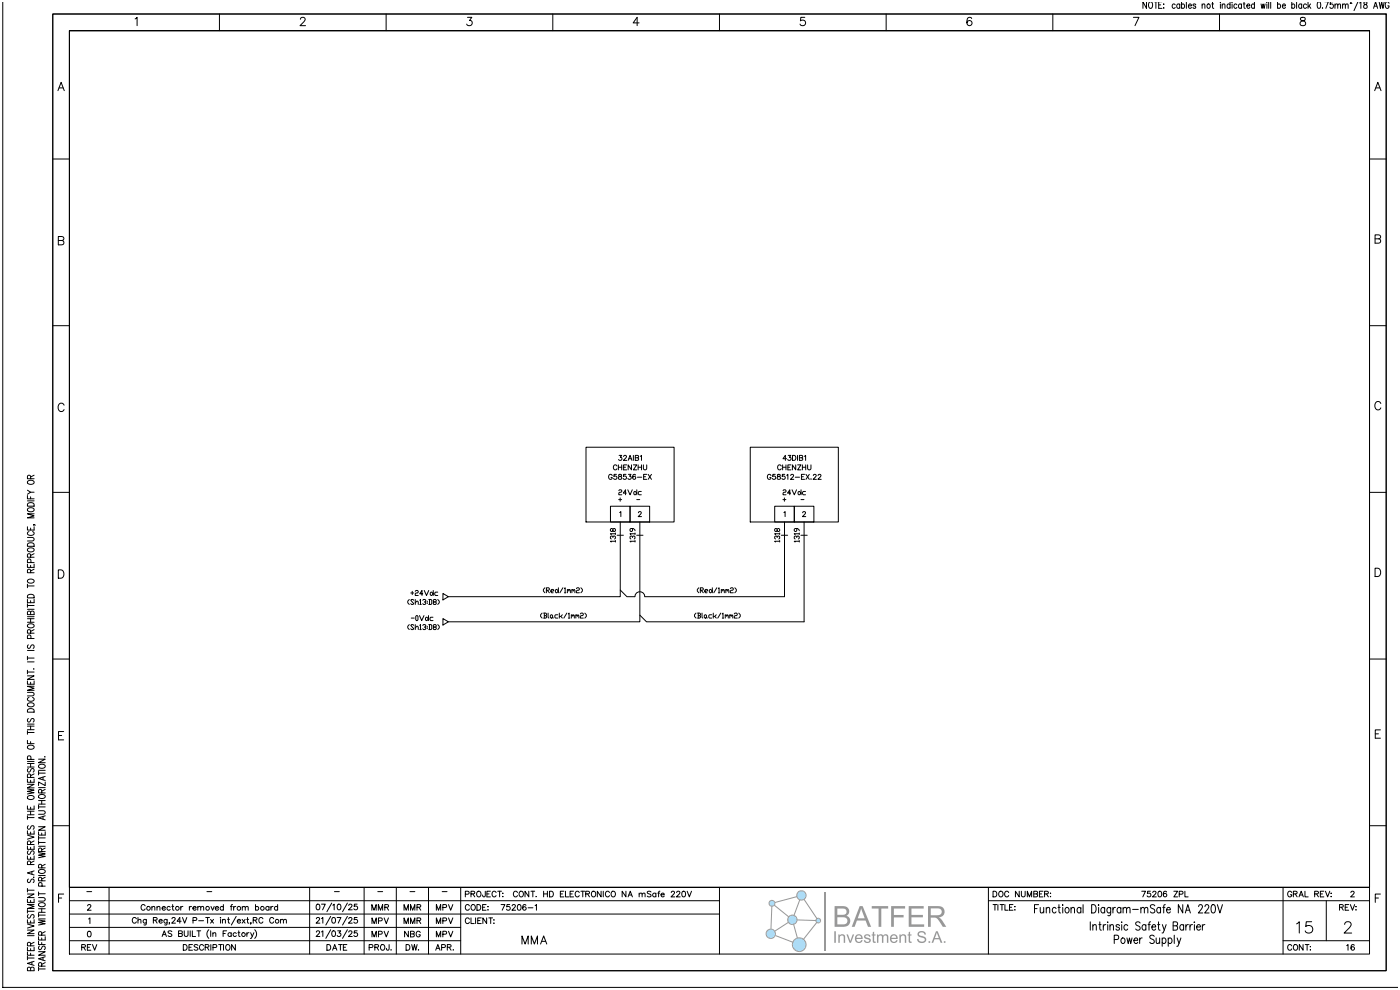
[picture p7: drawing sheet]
<svg xmlns="http://www.w3.org/2000/svg" width="420mm" height="297mm" viewBox="0 0 420 297" stroke-linecap="round" stroke-linejoin="round" font-family="sans-serif">
<!-- layer: 02 -->
<path d="M186 156.6v22.4h-51.5M191.9 156.6v29.9h-57.4M235.3 156.6v22.4h-41.9a1.5 1.5 0 0 0-1.5-1.5 1.5 1.5 0 0 0-1.5 1.5h-2.4l-2-2M241.2 156.6v29.9h-47.3l-2-2M132.9 178l1.6 1-1.6 .9zM132.9 185.5l1.6 1-1.6 1z" fill="none" stroke="#000" stroke-width=".3"/>
<!-- layer: _TEXTO -->
<g fill="none" stroke="#000" stroke-width=".3">
<path d="M185 139.8a.55 .55 0 0 0-.6-.4 .55 .55 0 0 0-.4 .6v.4a.55 .55 0 0 0 .4 .5 .55 .55 0 0 0 .6-.3M185.5 139.4v1.5M185.7 136.6h.8l-.5 .6a.5 .5 0 0 1 .4 .8 .5 .5 0 0 1-.9-.2M186.5 139.4v1.5M187 136.9l.3-.3 .6 .3-.9 1.2h1M188 139.4h-1v1.5h1M188.4 138.1l.6-1.5 .5 1.5M188.6 137.6h.7M189.4 139.4v1.5l-1-1.5v1.5M190 139.4h1l-1 1.5h1M190 136.6v1.5M190.5 137.3l1 .1v.4l-.3 .3h-.7v-1.5l1 .1v.3l-.3 .3"/>
<path d="M191.4 139.4v1.5M192 136.9l.4-.3v1.5M192.4 139.4v1.5M193 139.4v1.1l.4 .4 .5-.2 .1-1.3M234.3 139.8a.55 .55 0 0 0-.6-.4 .55 .55 0 0 0-.5 .6v.4a.55 .55 0 0 0 .5 .5 .55 .55 0 0 0 .6-.3M234.7 139.4v1.5M235.7 139.4v1.5M235.9 137.6h-1.1l.8-1v1.5M236.4 136.6h.8l-.4 .6a.5 .5 0 0 1 .3 .8 .5 .5 0 0 1-.8-.2M237.2 139.4h-.9v1.5h.9M237.7 136.6h.5a.8 .8 0 0 1 .5 .7 .8 .8 0 0 1-.5 .8h-.5zM238.7 139.4v1.5l-1-1.5v1.5"/>
<path d="M239.2 136.6v1.5M239.2 139.4h1l-1 1.5h1M239.8 137.3l.9 .1 .1 .4-.4 .3h-.6v-1.5l.9 .1v.5l-.3 .1M240.7 139.4v1.5M241.3 136.9l.3-.3v1.5M241.7 139.4v1.5M242.2 139.4v1.1l.5 .4 .5-.2v-1.3M183.6 142.6a.55 .55 0 0 0-.6-.3 .55 .55 0 0 0-.5 .5v.4a.54 .54 0 0 0 .6 .6 .54 .54 0 0 0 .5-.6h-.3M184.9 142.3h-.7l-.1 .6a.53 .53 0 0 1 .8 0 .53 .53 0 0 1-.1 .8 .53 .53 0 0 1-.8-.2M185.5 140.1h1M185.6 142.3v.5l.9 .5a.5 .5 0 0 1-.5 .5 .5 .5 0 0 1-.5-.5l.9-.7-.1-.3zM185.9 153.7l.3-.3v1.5"/>
<path d="M187 140.1h.6M187.8 142.3h-.8v.6a.53 .53 0 0 1 .8 0 .53 .53 0 0 1-.1 .8 .53 .53 0 0 1-.8-.2M188.5 142.3h.8l-.5 .5a.5 .5 0 0 1 .4 .9 .5 .5 0 0 1-.9-.2M190.6 142.5l-.1-.2a.74 .74 0 0 0-.8 .6 .74 .74 0 0 0 .5 .9 .47 .47 0 0 0 .5-.5 .47 .47 0 0 0-.4-.5 .47 .47 0 0 0-.5 .5M191.2 143.1h1.3M191.4 140.1h1M191.5 153.8l.3-.4 .5 .3-.9 1.2h1M193 143h.6M194 142.3h-1v1.5h1M194.4 142.3l1 1.5M195.4 142.3l-1 1.5M231.2 142.6a.55 .55 0 0 0-.6-.3 .55 .55 0 0 0-.4 .5v.4a.54 .54 0 0 0 .5 .6 .54 .54 0 0 0 .5-.6h-.3"/>
<path d="M232.5 142.3h-.7l-.1 .6a.53 .53 0 0 1 .8 0 .53 .53 0 0 1-.1 .8 .53 .53 0 0 1-.7-.2M233.2 142.3v.5l.9 .5a.5 .5 0 0 1-.5 .5 .5 .5 0 0 1-.5-.5l.9-.7-.1-.3zM234.7 140.1h1M235.1 153.7l.4-.3v1.5M235.4 142.3h-.7l-.1 .6a.53 .53 0 0 1 .8 0 .53 .53 0 0 1-.1 .8 .53 .53 0 0 1-.8-.2M235.9 142.6l.4-.3v1.5M236.3 140.1h.6M237.2 142.6l.2-.3 .6 .3-.9 1.2h1M238.5 143.1h1.3M240.4 143h.5M240.7 140.1h1M240.7 153.8l.3-.4 .6 .3-.9 1.2h1"/>
<path d="M241.3 142.3h-.9v1.5h.9M241.7 142.3l1 1.5M242.7 142.3l-1 1.5M243.2 143.6l.1 .1M243.9 142.6l.3-.3 .6 .3-.9 1.2h1M245.4 142.6l.3-.3 .5 .3-.9 1.2h1M122.8 179.8l-.5 .5v.5l.5 .5M123.2 177.9h.9M123.6 177.4v1M124.5 177.4l.3-.3h.4l.2 .3-.2 .5h-.4l-.3 .2v.5h.9M124.6 179.8v1.5M126.8 178.1h-.9l.7-1v1.5"/>
<path d="M127.2 177.1l.7 1.5 .7-1.5M128.6 179.8h.7l.2 .2v1l-.2 .3h-.7M128.8 179.8v1.5M129.3 177.6l.6 .5-.4 .5-.5-.2zM129.9 177.1v1.5M131.3 177.6h-.7l-.2 .3 .2 .7h.7M131.3 179.8l.4 .5v.5l-.4 .5M122.8 187.3l-.5 .5v.5l.5 .5M123.3 185.4h.9M124.1 187.6l-.2-.3h-.5l-.2 .3 .9 1-.2 .2h-.5l-.2-.2M124.1 180l-.2-.2h-.5l-.2 .2 .9 1-.2 .3h-.5l-.2-.3M124.6 188.3l.6-.5 .3 .3v.7"/>
<path d="M124.6 180.8l.6-.5 .3 .2v.8M124.6 187.3v1.5M124.9 184.6l.5 .3v1l-.3 .2-.4-.2v-1zM125.8 184.6l.7 1.5 .7-1.5M125.9 187.6l.2-.3v1.5M125.9 180l.2-.2v1.5M125.9 188.8h.5M125.9 181.3h.5M126.8 187.6l.2-.3h.5l.2 .3-.2 .5h-.2M126.8 180l.2-.2h.5l.2 .5-.4 .2M127.5 188.1l.2 .2-.2 .5h-.5l-.2-.2M127.5 180.5l.2 .3-.2 .5h-.5l-.2-.3"/>
<path d="M127.8 185.1l.7 .5-.4 .5-.5-.2zM128.1 180.3v.2M128.1 180.8v.2M128.1 187.8v.3M128.1 188.3v.3M128.5 184.6v1.5M128.6 187.3h.7l.2 .3v1l-.2 .2h-.7M128.8 187.3v1.5M129.9 185.1h-.7l-.2 .3 .2 .7h.7M130.2 188.1l-.3-.3 .3-.5h.4l.2 .3-.2 .5h-.4l-.3 .2 .3 .5h.4l.2-.2-.2-.5M130.2 180.5l-.3-.5 .3-.2h.4l.2 .5-.9 .5 .3 .5h.4l.2-.3-.2-.5M131.3 187.3l.4 .5v.5l-.4 .5"/>
</g>
<!-- layer: 03 -->
<path d="M175.8 134.1h26.4v22.5h-26.4zM225 134.1h26.4v22.5h-26.4zM183.1 151.8h5.9v4.8h-5.9zM189 151.8h5.8v4.8h-5.8zM232.4 151.8h5.8v4.8h-5.8zM238.2 151.8h5.9v4.8h-5.9z" fill="none" stroke="#000" stroke-width=".3"/>
<!-- layer: 01 -->
<g fill="none" stroke="#050505" stroke-width=".3">
<path d="M183.8 158.7l.3-.2 .5 .2v.5l-.3 .2-.5-.2v-.5l-.2-.2-.5 .2v.5l.2 .2 .5-.2M184.6 159.9v.4M185.6 149.8h.9M185.6 147.2l.2-.3h.5l.2 .3-.2 .5h-.5l-.2 .2v.5h.9M186 149.3v1M187.8 147.9h-.9l.7-1v1.5M188.3 146.9l.7 1.5 .6-1.5M189.7 158.5v.7l-.2 .2-.5-.2v-.5l.2-.2h.8l.5 .7M190.3 147.4l.7 .5-.5 .5-.4-.2zM190.5 159.9v.4M191 149.8h.9M191 146.9v1.5"/>
<path d="M192.3 147.4h-.6l-.3 .3 .3 .7h.6M233.1 158.7l.5-.2 .2 .2v.5l-.5 .2-.5-.9-.5 .2v.5l.3 .2 .5-.2M233.8 159.9v.4M234.8 149.8h.9M234.9 147.2l.2-.3h.4l.3 .3-.3 .5h-.4l-.2 .2v.5h.9M235.3 149.3v1M237.1 147.9h-.9l.7-1v1.5M237.6 146.9l.6 1.5 .7-1.5M239 158.5v.7l-.3 .2-.5-.2v-.5l.3-.2h.7l.5 .7M239.6 147.4l.7 .5-.5 .5-.4-.2zM239.7 159.9v.4M240.2 149.8h.9"/>
<path d="M240.3 146.9v1.5M241.6 147.4h-.7l-.2 .3 .2 .7h.7M163.4 176.3l-.4 .5v.5l.4 .5M163.9 177h.7l.2-.5-.2-.2h-.7v1.5M164.1 177l.7 .8M165.2 177.3h.7l.2-.3-.2-.2h-.4l-.3 .2v.5l.3 .3h.4M166.8 176.8l.7 .5-.5 .5-.4-.3zM167.5 176.3v1.5M168.8 176.3l-.9 1.5M169.3 176.5l.2-.2v1.5M169.3 177.8h.4M170.2 177l.2-.2 .2 .5"/>
<path d="M170.2 176.8v1M170.6 177l.3-.2 .2 .2v.8M171.5 177l.3-.2 .2 .5M171.5 176.8v1M172 177l.2-.2 .2 .2v.8M172.9 176.5l.2-.2h.5l.2 .2-.2 .5h-.5l-.2 .3v.5h.9M174.2 176.3l.5 .5v.5l-.5 .5M183.8 161.2v-.2l-.5-.2-.2 .2v.4l.2 .3M183.8 161l.3-.2 .5 .2v.4l-.3 .3M184.6 162.3h-1.5l.2 .3M184.6 160.1h-1.5l.2 .2M184.6 162.1v.5"/>
<path d="M185.1 160.5h1.9M189.7 161.2v-.2l-.5-.2-.2 .2v.4l.2 .3M189.7 161l.3-.2 .5 .2v.4l-.3 .3M190.5 162.3h-1.5l.2 .3M190.5 160.1h-1.5l.2 .2M190.5 162.1v.5M191 160.5h1.9M209.6 176.3l-.5 .5v.5l.5 .5M210 177h.7l.2-.5-.2-.2h-.7v1.5M210.3 177l.6 .8M211.4 177.3h.7l.2-.3-.2-.2h-.5l-.2 .2v.5l.2 .3h.5M213 176.8l.6 .5-.4 .5-.5-.3z"/>
<path d="M213.6 176.3v1.5M215 176.3l-.9 1.5M215.4 176.5l.3-.2v1.5M215.4 177.8h.5M216.3 177l.3-.2 .2 .5M216.3 176.8v1M216.8 177l.2-.2 .2 .2v.8M217.7 177l.2-.2 .2 .5M217.7 176.8v1M218.1 177l.3-.2 .2 .2v.8M219 176.5l.3-.2h.4l.2 .2-.2 .5h-.4l-.3 .3v.5h.9M220.4 176.3l.4 .5v.5l-.4 .5"/>
<path d="M233.1 161.2l-.3-.4h-.2l-.3 .2v.4l.3 .3M233.1 161l.2-.2 .5 .2v.4l-.2 .3M233.8 162.3h-1.5l.3 .3M233.8 160.1h-1.5l.3 .2M233.8 162.1v.5M234.4 160.5h1.8M239 161.2v-.2l-.5-.2-.3 .2v.4l.3 .3M239 161l.2-.2 .5 .2v.4l-.2 .3M239.7 162.3h-1.5l.3 .3M239.7 160.1h-1.5l.3 .2M239.7 162.1v.5M240.2 160.5h1.9"/>
<path d="M162.6 183.9l-.5 .5v.5l.5 .5M163 183.9h.7l.2 .2-.2 .5M163.3 184.6h.4l.2 .5-.2 .3h-.7M163.3 183.9v1.5M164.4 183.9v1.2l.2 .3M165.3 184.4l.4 .2-.2 .8-.4-.3zM165.7 185.1l.3 .3M167.3 184.4h-.7l-.2 .2 .2 .8h.7M167.8 183.9v1.5M168.2 184.9l.5 .5M168.7 184.4l-.5 .5h-.4M170 183.9l-.9 1.5"/>
<path d="M170.5 184.1l.2-.2v1.5M170.5 185.4h.4M171.4 184.6l.2-.2 .2 .5M171.4 184.4v1M171.8 184.6l.2-.2 .3 .2v.8M172.7 184.6l.2-.2 .3 .5M172.7 184.4v1M173.2 184.6l.2-.2 .2 .2v.8M174.1 184.1l.2-.2h.4l.3 .2-.3 .5h-.4l-.2 .3v.5h.9M175.4 183.9l.5 .5v.5l-.5 .5M208.8 183.9l-.5 .5v.5l.5 .5M209.2 183.9h.7l.2 .2-.2 .5"/>
<path d="M209.4 184.6h.5l.2 .5-.2 .3h-.7M209.4 183.9v1.5M210.6 183.9v1.2l.2 .3M211.5 184.4l.4 .2-.2 .8-.5-.3zM211.9 185.1l.2 .3M213.5 184.4h-.7l-.2 .2 .2 .8h.7M213.9 183.9v1.5M214.4 184.9l.4 .5M214.8 184.4l-.4 .5h-.5M216.2 183.9l-.9 1.5M216.6 184.1l.3-.2v1.5M216.6 185.4h.5"/>
<path d="M217.5 184.6l.3-.2 .2 .5M217.5 184.4v1M218 184.6l.2-.2 .2 .2v.8M218.9 184.6l.2-.2 .2 .5M218.9 184.4v1M219.3 184.6l.3-.2 .2 .2v.8M220.2 184.1l.3-.2h.4l.2 .2-.2 .5h-.4l-.3 .3v.5h.9M221.6 183.9l.4 .5v.5l-.4 .5"/>
</g>
<!-- layer: 05 -->
<path d="M20.8 9.2h390v257h-390z" fill="none" stroke="#050505" stroke-width=".3"/>
<!-- layer: 0 -->
<path d="M20.8 9.2h390v257h-390z" fill="none" stroke="#050505" stroke-width=".3"/>
<g fill="none" stroke="#000" stroke-width=".3">
<path d="M15.8 4.2h400v287h-400zM20.8 9.2h390v277h-390zM40.5 5.7l.6-.5v2.5M65.8 4.2v5M90.1 5.8l.5-.6 .8 .2a.78 .78 0 0 1-.2 1.1l-1.2 1.2h1.6M115.8 4.2v5M140.2 5.2h1.3l-.7 1a.83 .83 0 0 1 .6 1.3 .83 .83 0 0 1-1.4-.3M165.8 4.2v5M191.7 6.9h-1.8l1.2-1.7v2.5M215.8 4.2v5M241.4 5.2h-1.2l-.1 1.1a.88 .88 0 0 1 1.3-.1 .88 .88 0 0 1-.2 1.4 .88 .88 0 0 1-1.2-.4M265.8 4.2v5"/>
<path d="M291.4 5.6a.74 .74 0 0 0-1-.3 1.43 1.43 0 0 0 .4 2.4 .78 .78 0 0 0 .8-.8 .78 .78 0 0 0-.8-.8 .78 .78 0 0 0-.8 .8M315.8 4.2v5M339.9 5.2h1.7l-1.2 2.5M365.8 4.2v5M390.2 5.3a.51 .51 0 0 0 .2 .9 .9 .9 0 0 1 1 .3 .9 .9 0 0 1 0 1.1l-.9 .1a.72 .72 0 0 1-.6-.8 .72 .72 0 0 1 .7-.6l.5-.1a.51 .51 0 0 0 .3-.9zM17.4 27.2l.9-2.5 1 2.5M17.7 26.4h1.2M412.3 27.2l1-2.5 .9 2.5M412.7 26.4h1.2M15.8 47.7h5M410.8 47.7h5M17.5 72.1h1.1a.66 .66 0 0 1 .6 .7 .66 .66 0 0 1-.6 .6h-1.1v-2.5h1.1l.4 .3v.7l-.4 .2"/>
<path d="M412.4 71.6h1.1a.66 .66 0 0 1 .6 .7 .66 .66 0 0 1-.6 .6h-1.1v-2.5h1.1l.5 .3v.7l-.5 .2M15.8 97.7h5M410.8 97.7h5M19.2 121.5a.92 .92 0 0 0-1-.6 .92 .92 0 0 0-.8 1v.6a.92 .92 0 0 0 .8 .9 .92 .92 0 0 0 1-.6M414.2 121a.92 .92 0 0 0-1.1-.6 .92 .92 0 0 0-.7 1v.6a.92 .92 0 0 0 .7 .9 .92 .92 0 0 0 1.1-.6M15.8 147.7h5M410.8 147.7h5M17.5 170.9h.8a1.33 1.33 0 0 1 .9 1.3 1.33 1.33 0 0 1-.9 1.2h-.8zM412.4 170.4h.9a1.33 1.33 0 0 1 .8 1.3 1.33 1.33 0 0 1-.8 1.2h-.9zM15.8 197.7h5M410.8 197.7h5M19.1 219.4h-1.5v2.5h1.5"/>
<path d="M414 218.9h-1.5v2.5h1.5M17.6 220.6h.9M412.5 220.1h.9M15.8 247.7h5M410.8 247.7h5M17.6 269.3h.9M19.1 268.2h-1.5v2.5M20.8 278.2h117.4M20.8 274.2h195M20.8 270.2h195M20.8 266.2h390M32.7 266.2v20"/>
<path d="M92.9 266.2v20M109.2 266.2v20M118.9 266.2v20M128.5 266.2v20M138.2 266.2v20M215.8 266.2v20M296.5 270.2h114.3M296.5 266.2v20M384.8 266.2v20M397.8 270.2v12M412.5 269.3h.9M414 268.2h-1.5v2.5"/>
<path d="M20.8 282.2h117.4M384.8 282.2h26"/>
</g>
<!-- layer: Texto Rotulo -->
<g fill="none" stroke="#000" stroke-width=".3">
<path d="M8.2 158v1h2v-1M8.2 148.6v1h2M8.2 147l1 .6-1 .6M8.2 150.2h2M8.3 152.6a1.13 1.13 0 0 1 1.9 .4 1.11 1.11 0 0 1-1.1 .5 1.11 1.11 0 0 1-.9-.8zM8.3 151.1a1.1 1.1 0 0 1 1.2-.3 1.1 1.1 0 0 1 .7 1h-2zM8.3 144.4a1.13 1.13 0 0 1 1.9 .4 1.11 1.11 0 0 1-1.1 .5 1.11 1.11 0 0 1-.9-.8zM8.7 159.4a.59 .59 0 0 0-.5 .8 .59 .59 0 0 0 .8 .4h.5a.59 .59 0 0 0 .7-.4 .59 .59 0 0 0-.4-.8M9.2 143.6l-.1-.9-.3-.2-.5 .2-.1 .9h2M9.2 149v.6M9.2 158.4v.6M9.2 147.6h1"/>
<path d="M10.1 157.4l.5 .1M10.2 154.1h-2l2 .6-2 .6h2M10.2 142.5l-1 .6M8.2 179.8v1h2v-1M8.2 169.2v1h2v-1M8.2 161.2h1.5l.5 .4-.3 .6-1.7 .1M8.2 175.2v1.1M8.2 175.7h2M8.3 178.6a1.1 1.1 0 0 1 1.2-.3 1.1 1.1 0 0 1 .7 1h-2zM8.3 174a1.13 1.13 0 0 1 1.9 .4 1.11 1.11 0 0 1-1.1 .5 1.11 1.11 0 0 1-.9-.8zM8.3 164.6a1.13 1.13 0 0 1 1.9 .5 1.11 1.11 0 0 1-1.1 .5 1.11 1.11 0 0 1-.9-.8zM8.3 163.1a1.1 1.1 0 0 1 1.2-.3 1.1 1.1 0 0 1 .7 1.1h-2z"/>
<path d="M9.2 171.8l-.1-.9-.3-.2-.5 .2-.1 .9h2M9.2 167.1l-.1-.9-.3-.1-.5 .1-.1 .9h2M9.2 169.6v.6M9.3 168.7l-.1-.9-.3-.1-.6 .1-.1 .9h2M10.2 170.7l-1 .5M10.2 166.1l-1 .5M8.2 181.1v1M8.2 196.8v1.1M8.2 198.5h2M8.2 197.4h2M8.2 195.1h2M8.2 186.6h2"/>
<path d="M8.2 185.6h2M8.2 185h2M8.2 182.8h2M8.2 181.6h2M8.3 187.4a1.13 1.13 0 0 1 1.9 .5 1.11 1.11 0 0 1-1.1 .4 1.11 1.11 0 0 1-.9-.7zM8.5 193.4l-.3 .4 .3 .7 .5-.2 .7-.9h.2l.3 .4-.3 .7M9.2 189.9l-.1-.9-.3-.2-.5 .2-.1 .9h2M9.2 183.7l-.2-.3h-.6l-.2 1h2v-.7l-.4-.4-.5 .1-.1 1M9.2 180.2v.6M9.2 185.6v1M9.3 191.5l-.1-.9-.3-.2-.6 .2-.1 .9h2M10.2 188.8l-1 .6"/>
<path d="M8.2 207.7h1.5l.5 .4-.3 .6h-1.7M8.2 204.2v1h2v-1M8.2 202.7h2l-2 1.1h2M8.2 201v1.1M8.2 219.2v1M8.2 219.7h2M8.2 218.9h2M8.2 217.8h2M8.2 217.2h2M8.2 201.6h2M8.3 212.8a1.1 1.1 0 0 1 1.2-.2 1.1 1.1 0 0 1 .7 1h-2zM8.3 211.1a1.13 1.13 0 0 1 1.9 .4 1.11 1.11 0 0 1-1.1 .5 1.11 1.11 0 0 1-.9-.8z"/>
<path d="M8.5 215.5l-.3 .4 .3 .7 .5-.2 .7-.9h.2l.3 .4-.3 .7M8.7 209.2a.59 .59 0 0 0-.5 .7 .59 .59 0 0 0 .8 .4h.5a.59 .59 0 0 0 .7-.4 .59 .59 0 0 0-.4-.7M9.2 204.6v.6M9.2 217.8v1.1M10.1 200.6l-.1 .1M10.2 205.8h-2l2 .6-2 .7h2M8.2 236.6l2 .4-2 .4 2 .4-2 .3M8.2 235.2h2l-2 1.1h2M8.2 233.6v1h2v-1M8.2 222.1v.9h2M8.2 230.1h2M8.2 229h2"/>
<path d="M8.2 228.4h2M8.3 238.9a1.13 1.13 0 0 1 1.9 .5 1.11 1.11 0 0 1-1.1 .4 1.11 1.11 0 0 1-.9-.8zM8.3 223.8a1.13 1.13 0 0 1 1.9 .5 1.11 1.11 0 0 1-1.1 .5 1.11 1.11 0 0 1-.9-.8zM8.5 230.5l-.3 .4 .3 .7 .5-.2 .7-.9h.2l.3 .4-.3 .7M9.2 233.2l-.1-.9-.3-.2-.5 .2-.1 .9h2M9.2 222.4v.6M9.2 229v1.1M9.2 234v.6M9.3 227.8l-.1-.9-.3-.2-.6 .2-.1 .9h2M10.2 232.1l-1 .5M11.6 227.7h2l-2 1.1h2M11.6 231.4v1"/>
<path d="M11.6 236.2h2M11.6 231.9h2M11.6 231h2M11.7 238.6a1.13 1.13 0 0 1 1.9 .4 1.11 1.11 0 0 1-1.1 .5 1.11 1.11 0 0 1-.9-.8zM11.7 229.5a1.13 1.13 0 0 1 1.9 .5 1.11 1.11 0 0 1-1.1 .5 1.11 1.11 0 0 1-.9-.8zM12.5 237.8l-.1-.9-.3-.1-.4 .1-.1 .9h2M12.9 233.1v.8M13.5 226.9l-.1 .1M13.6 234.6v1l-2-1v1M13.6 232.9l-2 .6 2 .6M13.6 236.8l-1.1 .5M8.2 256.7v1h2v-1"/>
<path d="M8.2 253.7v1h2v-1M8.2 250.5l2 .6-2 .6M8.2 249.2v1h2v-1M8.2 241.7v1h2v-1M8.2 244.7v1.1M8.2 245.2h2M8.2 244.4h2M8.2 243.3h2M8.5 255.2l-.3 .4 .3 .7 .5-.2 .7-.9h.2l.3 .4-.3 .7M8.5 247.7l-.3 .3 .3 .7 .5-.1 .7-.9h.2l.3 .3-.3 .7M9.2 259.3l-.1-.9-.3-.2-.5 .2-.1 .9h2M9.2 253.3l-.1-.9-.3-.2-.5 .2-.1 .9h2"/>
<path d="M9.2 242.1v.6M9.2 243.3v1.1M9.2 249.6v.6M9.2 254.1v.6M9.2 257.1v.6M10.2 258.2l-1 .6M10.2 252.2l-1 .6M11.6 255.7l2 .4-2 .4 2 .4-2 .4M11.6 249.5v1h2v-1M11.6 248h2l-2 1h2M11.6 243.2h1.4l.6 .4-.3 .6h-1.7M11.6 241.5v1.1"/>
<path d="M11.6 250.8v1M11.6 252.1v1.1M11.6 253.8h2M11.6 252.7h2M11.6 251.3h2M11.6 242h2M11.6 241.2h2M11.6 240.1h2M12.5 255.4l-.1-.9-.3-.1-.4 .1-.1 .9h2M12.5 240.1v1.1M12.5 249.9v.6M12.9 244.9v.8"/>
<path d="M13.6 244.7l-2 .6 2 .6M13.6 259.2l-1.1 .6M13.6 254.4l-1.1 .5M8.2 279h2l-2 1h2M8.2 277.1l2 .6-2 .7M8.2 275.8v1h2v-1M8.2 269.7v1h2v-1M8.2 268.1h2l-2 1.1h2M8.2 266.5v1M8.2 272.8v1.1M8.2 273.3h2M8.2 267h2"/>
<path d="M8.5 274.3l-.3 .4 .3 .7 .5-.2 .7-.9h.2l.3 .4-.3 .7M8.5 263.7l-.3 .3 .3 .7 .5-.1 .7-.9h.2l.3 .3-.3 .7M9.2 270.1v.6M9.2 276.2v.6M9.6 261.4v.8M10.1 263l-.1 .1M10.2 271.3h-2l2 .6-2 .6h2M10.2 261.2l-2 .6 2 .6M11.6 275.9l2 .4-2 .4 2 .4-2 .3M11.6 269.2h1.4l.6 .5-.3 .5-1.7 .1M11.6 267.5v1.1M11.6 273.9v1.1"/>
<path d="M11.6 275.6h2M11.6 274.5h2M11.6 273.6h2M11.6 272.6h2M11.6 268.1h2M11.6 262.6h2M11.7 271a1.13 1.13 0 0 1 1.9 .5 1.11 1.11 0 0 1-1.1 .5 1.11 1.11 0 0 1-.9-.8zM11.7 261.1a1.13 1.13 0 0 1 1.9 .4 1.11 1.11 0 0 1-1.1 .5 1.11 1.11 0 0 1-.9-.8zM12.5 264.2l-.1-.9-.3-.2-.4 .2-.1 .9h2M12.5 260.3l-.1-.9-.3-.2-.4 .2-.1 .9h2M12.5 272.6v1M12.6 265.8l-.1-.9-.3-.2-.5 .2-.1 .9h2"/>
<path d="M13.6 279.4l-1.1 .6M13.6 263.1l-1.1 .6M139.6 268.2l.9-.1 .1-.6-1-.2v1.7M140.8 271.7a.62 .62 0 0 0-.7-.4 .62 .62 0 0 0-.5 .7v.4a.62 .62 0 0 0 .5 .6 .62 .62 0 0 0 .7-.4M140.8 275.7a.62 .62 0 0 0-.7-.4 .62 .62 0 0 0-.5 .7v.4a.62 .62 0 0 0 .5 .6 .62 .62 0 0 0 .7-.4M141.3 268.1l.9-.1 .1-.5-1-.2v1.7M141.3 275.3v1.7h.9M141.6 271.4a.8 .8 0 0 1 1 .8 .8 .8 0 0 1-1 .7l-.3-.5zM141.8 268.1l.6 .9M142.6 275.3v1.7M143 271.3h.6a.91 .91 0 0 1 .6 .9 .91 .91 0 0 1-.6 .8h-.6zM143.3 267.4a.8 .8 0 0 1 1 .8 .8 .8 0 0 1-1 .7l-.3-.5z"/>
<path d="M143.3 276.1h.6M144.3 275.3h-1v1.7h1M144.7 272.1h.7M145.6 267.3l-.1 1.5-.6 .1-.2-.5M145.8 271.3h-1.1v1.7h1.1M146 275.3v1.7l-1.2-1.7v1.7M146 268.1h.7M146.4 271.9v.1zM146.4 272.8v.2zM146.6 275.3h1.1M147.1 267.3h-1.1v1.7h1.1M147.2 275.3v1.7"/>
<path d="M148.1 276h.1zM148.1 276.9h.1zM148.8 267.7a.62 .62 0 0 0-.7-.4 .62 .62 0 0 0-.5 .7v.4a.62 .62 0 0 0 .5 .6 .62 .62 0 0 0 .7-.4M149.3 267.3h1.1M149.8 267.3v1.7M150.7 268.9h.2zM150.8 267.9v.1zM297.8 267.3h.6a.91 .91 0 0 1 .6 .9 .91 .91 0 0 1-.6 .8h-.6zM297.8 271.3h1.2M298.4 271.3v1.7M299.3 271.3v1.7M299.9 267.4a.8 .8 0 0 1 1 .8 .8 .8 0 0 1-1 .7l-.4-.5z"/>
<path d="M299.9 271.3h1.2M300.5 271.3v1.7M301.4 271.3v1.7h1M302.5 267.7a.62 .62 0 0 0-.7-.4 .62 .62 0 0 0-.5 .7v.4a.62 .62 0 0 0 .5 .6 .62 .62 0 0 0 .7-.4M302.8 272.1h.6M303.8 271.3h-1v1.7h1M304.4 271.9v.1zM304.4 272.8v.2zM305.7 267.3v1.7l-1.1-1.7v1.7M306.3 267.3v1.2l.5 .5 .6-.2 .1-1.5M308.1 269v-1.7l.7 1.7 .6-1.7v1.7M310.1 268.1l1 .2 .1 .4-.4 .3h-.7v-1.7l1 .2v.5l-.3 .1"/>
<path d="M311.8 268.1h.6M312.8 267.3h-1v1.7h1M313.3 268.1l1-.1 .1-.5-1.1-.2v1.7M313.9 268.1l.5 .9M315.1 267.9v.1zM315.1 268.8v.2zM387.4 267.7a.62 .62 0 0 0-.7-.4 .62 .62 0 0 0-.5 .7v.4a.61 .61 0 0 0 .6 .6 .61 .61 0 0 0 .6-.6h-.4M387.9 268.1l1-.1 .1-.5-1.1-.2v1.7M388.5 268.1l.5 .9M389.6 269l.7-1.7 .6 1.7M389.9 268.4h.8M391.4 267.3v1.7h1"/>
<path d="M394.3 268.1l1-.1 .1-.5-1.1-.2v1.7M394.9 268.1l.5 .9M396 268.1h.7M397.1 267.3h-1.1v1.7h1.1M397.5 267.3l.7 1.7 .6-1.7M399.2 267.9v.1zM399.2 268.8v.2zM401.8 272.1l.9-.1 .1-.5-1-.2v1.7M402.3 272.1l.6 .9M403.5 272.1h.6M404.5 271.3h-1v1.7h1M405 271.3l.7 1.7 .6-1.7"/>
<path d="M406.7 271.9v.1zM406.7 272.8v.2zM8.2 285.5v1h2M8.2 284.1v1h2v-1M8.2 287.3h2M8.2 286.8v1.1M8.2 280.6h2M9.2 290.5l-.2-.3h-.6l-.2 1h2v-.7l-.4-.4-.5 .1-.1 1M9.2 283.7l-.1-.9-.3-.2-.5 .2-.1 .9h2M9.2 284.5v.6M9.2 285.9v.6M9.6 288.6v.7"/>
<path d="M10.2 288.3l-2 .6 2 .7M10.2 282.6l-1 .6M11.6 285.4h2l-2 1.1h2M11.6 282.3v1h2M11.6 280.9v1h2v-1M11.6 290.6h2M11.6 290.1v1.1M11.8 283.8l-.2 .3 .2 .7 .5-.1 .7-.9h.3l.3 .3-.3 .7M12.5 289.8l-.1-.9-.3-.2-.4 .2-.1 .9h2M12.5 280.5l-.1-.9-.3-.2-.4 .2-.1 .9h2M12.5 281.3v.6M12.5 282.7v.6"/>
<path d="M12.9 287.2v.8M13.6 287l-2 .6 2 .6M13.6 288.7l-1.1 .5M24.5 284.1l1-.1 .1-.5-1.1-.2v1.7M25.1 284.1l.5 .9M26.2 284.1h.6M27.3 283.3h-1.1v1.7h1.1M27.7 283.3l.7 1.7 .6-1.7M55 283.3h.5a.91 .91 0 0 1 .6 .9 .91 .91 0 0 1-.6 .8h-.5zM56.7 284.1h.6M57.7 283.3h-1v1.7h1M59.4 283.5l-.5-.2-.7 .2 .2 .5 1 .5v.3l-.5 .2-.7-.2"/>
<path d="M61 283.7a.62 .62 0 0 0-.7-.4 .62 .62 0 0 0-.5 .7v.4a.62 .62 0 0 0 .5 .6 .62 .62 0 0 0 .7-.4M61.5 284.1l1-.1 .1-.5-1.1-.2v1.7M62.1 284.1l.6 .9M63.2 283.3v1.7M63.9 284.2l1-.1v-.6l-1-.2v1.7M65.6 283.3h1.1M66.1 283.3v1.7M67 283.3v1.7M67.8 283.5l.2-.1a.8 .8 0 0 1 1 .8 .8 .8 0 0 1-1 .7l-.3-.5zM70.6 283.3v1.7l-1.1-1.7v1.7M98 283.3h.6a.91 .91 0 0 1 .6 .9 .91 .91 0 0 1-.6 .8h-.6zM99.7 285l.7-1.7 .6 1.7"/>
<path d="M100 284.4h.8M101.5 283.3h1.2M102.1 283.3v1.7M103 284.1h.6M104 283.3h-1v1.7h1M110.7 284.2l1-.1 .1-.6-1.1-.2v1.7M112.4 284.1l1-.1 .1-.5-1.1-.2v1.7M113 284.1l.6 .9M114.3 283.5l.1-.1a.8 .8 0 0 1 1 .8 .8 .8 0 0 1-1 .7l-.3-.5zM116.7 283.3l-.1 1.5-.5 .1-.2-.5M117.3 284.8l.1 .1M121.8 283.3h.6a.91 .91 0 0 1 .5 .9 .91 .91 0 0 1-.5 .8h-.6z"/>
<path d="M123.5 283.3l.4 1.7 .4-1.7 .4 1.7 .4-1.7M125.5 284.8l.1 .1M130.7 285l.6-1.7 .7 1.7M130.9 284.4h.8M132.5 284.2l.9-.1 .1-.6-1-.2v1.7M134.2 284.1l.9-.1 .1-.5-1-.2v1.7M134.7 284.1l.6 .9M135.9 284.8l.1 .1M387.4 283.7a.62 .62 0 0 0-.7-.4 .62 .62 0 0 0-.5 .7v.4a.62 .62 0 0 0 .5 .6 .62 .62 0 0 0 .7-.4M388.1 283.5l.1-.1a.8 .8 0 0 1 1 .8 .8 .8 0 0 1-1 .7l-.3-.5zM390.8 283.3v1.7l-1.1-1.7v1.7M391.5 283.3h1.1"/>
<path d="M392 283.3v1.7M392.9 284h.2zM392.9 284.9h.2z"/>
</g>
<!-- layer: VP -->
<path d="M.8 .8v295.4h418.4" fill="none" stroke="#000" stroke-width=".3"/>
<!-- layer: 0 -->
<path d="M229.8 267.2h16.3v18.2h-16.3z" fill="#adddf7"/>
<!-- layer: Texto Rotulo -->
<g fill="#989898">
<path d="M250.3 271.8h2.4a1.58 1.58 0 0 1 1.9 .9 1.58 1.58 0 0 1-.8 2 1.75 1.75 0 0 1 1.1 2.2 1.75 1.75 0 0 1-2.2 1.1h-2.4zM251.1 272.5v1.9h1.4a1.03 1.03 0 0 0 1.4-1 1.03 1.03 0 0 0-1.5-.9zM251.1 275.1v2.2h1.6a1.14 1.14 0 0 0 1.5-1.2 1.14 1.14 0 0 0-1.6-1zM257.8 271.8h.9l2.6 6.2h-1l-.7-1.9h-2.6l-.7 1.9h-.8zM258.3 272.4l-1 3h2.1zM261.5 271.8h4.9v.7h-2.1v5.5h-.8v-5.5h-2zM267.3 271.8h4.2v.7h-3.4v1.9h2.9v.8h-2.9v2.8h-.8zM272.6 271.8h4.4v.7h-3.6v1.9h3.4v.7h-3.4v2.2h3.8v.7h-4.6zM278.3 271.8h2.8a1.73 1.73 0 0 1 2.2 1.4 1.73 1.73 0 0 1-1.7 2l1 .8 1.2 2h-1l-1.6-2.3-.9-.5h-1.1v2.8h-.9zM279.2 272.5v2h1.7a1.08 1.08 0 0 0 1.5-.9 1.08 1.08 0 0 0-1.3-1.1z"/>
<path d="M250.2 279.3h.5v3.5h-.5zM251.4 280.3h.4v.3a.91 .91 0 0 1 1.6 .1l.1 2.1h-.4v-1.7l-.3-.4a.66 .66 0 0 0-.7 0 .66 .66 0 0 0-.2 .7v1.4h-.5zM253.9 280.3h.4l.7 2 .7-2h.5l-1 2.5h-.4zM256.9 280.4a1.2 1.2 0 0 1 1.3 0 1.2 1.2 0 0 1 .5 1.2h-1.8a.73 .73 0 0 0 .5 .9 .73 .73 0 0 0 .9-.5h.4a1.22 1.22 0 0 1-1.5 .8 1.22 1.22 0 0 1-.8-1.6zM257 280.9l-.1 .4h1.4a.7 .7 0 0 0-.5-.7 .7 .7 0 0 0-.8 .3zM259.4 280.4a1.09 1.09 0 0 1 1.7 .5l-.4 .1a.52 .52 0 0 0-.6-.6 .52 .52 0 0 0-.5 .7l.6 .2a.85 .85 0 0 1 1 .9 .85 .85 0 0 1-1.3 .6l-.8-.6v-.2h.4a.56 .56 0 0 0 .6 .5 .56 .56 0 0 0 .5-.6l-1.3-.6-.1-.4zM261.8 279.6l.4-.2v.9h.4v.3h-.4v1.6l.1 .2h.3l.1 .4h-.5a.55 .55 0 0 1-.4-.8v-1.4h-.4v-.3h.4zM263 280.3h.4v.3l.3-.3a.8 .8 0 0 1 1.2 .4 .82 .82 0 0 1 .9-.5 .82 .82 0 0 1 .6 .9v1.7h-.4v-1.7l-.2-.5a.6 .6 0 0 0-.6 .1 .6 .6 0 0 0-.3 .6v1.5h-.4v-1.7a.58 .58 0 0 0-.7-.5 .58 .58 0 0 0-.3 .9v1.3h-.5zM267.4 280.4a1.2 1.2 0 0 1 1.3 0 1.2 1.2 0 0 1 .5 1.2h-1.8a.73 .73 0 0 0 .5 .9 .73 .73 0 0 0 .9-.5h.4a1.22 1.22 0 0 1-1.5 .8 1.22 1.22 0 0 1-.8-1.6zM267.5 280.9l-.1 .4h1.4a.7 .7 0 0 0-.5-.7 .7 .7 0 0 0-.8 .3zM269.8 280.3h.3v.3a.91 .91 0 0 1 1.7 .1v2.1h-.4v-1.7l-.2-.4a.66 .66 0 0 0-.8 0 .66 .66 0 0 0-.2 .7v1.4h-.4zM272.5 279.6l.5-.2v.9h.4v.3h-.4v1.6l.1 .2h.3l.1 .4h-.5a.55 .55 0 0 1-.5-.8v-1.4h-.3v-.3h.3zM275.4 279.6a1.36 1.36 0 0 1 2.3 .7h-.4a.79 .79 0 0 0-.9-.7 .79 .79 0 0 0-.7 .8l.8 .3a1.11 1.11 0 0 1 1.3 1.2 1.11 1.11 0 0 1-1.5 .9 1.18 1.18 0 0 1-1.2-1.1l.4-.1a.92 .92 0 0 0 .9 .9 .92 .92 0 0 0 .9-.9l-1-.4a.99 .99 0 0 1-1-.5 .99 .99 0 0 1 .1-1.1zM278.5 282.3h.5v.5h-.5zM280.7 279.3h.5l1.5 3.5h-.6l-.4-1.1h-1.4l-.4 1.1h-.5zM281 279.7l-.6 1.7h1.2zM283.1 282.3h.5v.5h-.5z"/>
</g>
<path d="M247.6 267.7v17.5" fill="none" stroke="#989898" stroke-width=".3"/>
<g fill="#989898">
<path d="M232.3 271.4l4.3 3.5-.2 .2-4.3-3.5z"/>
<path d="M239.8 269.7l.3 .2-1.8 4.7-.3-.1z"/>
<path d="M239.1 275.8l5.7 .1v.3l-5.7-.1z"/>
<path d="M244.9 276.5l.3 .2-4.1 5.1-.2-.2z"/>
<path d="M237.9 277.3l.3-.1 1.1 4.1-.3 .1z"/>
<path d="M232.6 280.5l5.2 2-.1 .2-5.2-2z"/>
<path d="M231.3 271.8h.3l-.2 6.8h-.3z"/>
<path d="M232.4 270.5l6.7-1.7v.3l-6.7 1.7z"/>
<path d="M241 269.7l.2-.1 4 5.9-.3 .2z"/>
<path d="M232.4 279.1l4-2.6 .1 .3-4 2.6z"/>
<path d="M237.1 277l.6 .1v.3l-.7-.1z"/>
<path d="M236.4 276.9l.3-.2 .4 .3-.1 .3z"/>
<path d="M236.1 276.2h.3l.3 .5-.3 .2z"/>
<path d="M236.1 275.5l.3 .1v.6h-.3z"/>
<path d="M236.4 274.9l.3 .2-.3 .5-.3-.1z"/>
<path d="M236.4 274.9l.6-.4 .1 .2-.4 .4z"/>
<path d="M237 274.5l.7-.2v.3l-.6 .1z"/>
<path d="M237.7 274.3l.6 .2-.1 .2-.5-.1z"/>
<path d="M238.3 274.5l.6 .4-.3 .2-.4-.4z"/>
<path d="M238.6 275.1l.3-.2 .3 .6-.3 .1z"/>
<path d="M238.9 275.6l.3-.1v.7h-.3z"/>
<path d="M238.9 276.2h.3l-.3 .7-.3-.2z"/>
<path d="M238.2 277l.4-.3 .3 .2-.6 .4z"/>
<path d="M237.7 277.1l.5-.1 .1 .3-.6 .1z"/>
<path d="M231.1 271.5l.4 .2v.3l-.6-.2z"/>
<path d="M230.5 271.3l.3-.1 .3 .3-.2 .3z"/>
<path d="M230.5 270.6l.3 .1v.5l-.3 .1z"/>
<path d="M230.9 270.1l.2 .2-.3 .4-.3-.1z"/>
<path d="M230.9 270.1l.6-.2v.3l-.4 .1z"/>
<path d="M231.5 269.9l.7 .2-.2 .2-.5-.1z"/>
<path d="M232.2 270.1l.3 .5-.3 .1-.2-.4z"/>
<path d="M232.2 270.7l.3-.1v.7l-.3-.1z"/>
<path d="M232.2 271.2l.3 .1-.3 .5-.2-.3z"/>
<path d="M231.5 271.7l.5-.2 .2 .3-.7 .2z"/>
<path d="M239.8 269.7l.6 .1v.3l-.7-.1z"/>
<path d="M239.1 269.5l.3-.1 .4 .3-.1 .3z"/>
<path d="M238.8 268.9l.3-.1 .3 .6-.3 .1z"/>
<path d="M238.8 268.2l.3 .1v.5l-.3 .1z"/>
<path d="M239.1 267.6l.3 .2-.3 .5-.3-.1z"/>
<path d="M239.1 267.6l.6-.5 .1 .3-.4 .4z"/>
<path d="M239.7 267.1l.7-.1v.3l-.6 .1z"/>
<path d="M240.4 267l.7 .1-.2 .3-.5-.1z"/>
<path d="M241.1 267.1l.5 .5-.2 .2-.5-.4z"/>
<path d="M241.4 267.8l.2-.2 .3 .6-.3 .1z"/>
<path d="M241.6 268.3l.3-.1v.7l-.3-.1z"/>
<path d="M241.6 268.8l.3 .1-.3 .6-.2-.1z"/>
<path d="M240.9 269.7l.5-.3 .2 .1-.5 .5z"/>
<path d="M240.4 269.8l.5-.1 .2 .3-.7 .1z"/>
<path d="M245.1 276.6l.3 .1v.3l-.5-.2z"/>
<path d="M244.6 276.4l.3-.1 .2 .3-.2 .2z"/>
<path d="M244.6 275.8l.3 .1v.4l-.3 .1z"/>
<path d="M244.9 275.4l.2 .2-.2 .3-.3-.1z"/>
<path d="M244.9 275.4l.5-.2v.3l-.3 .1z"/>
<path d="M245.4 275.2l.5 .2-.1 .2-.4-.1z"/>
<path d="M245.9 275.4l.4 .4-.3 .1-.2-.3z"/>
<path d="M246 275.9l.3-.1v.6l-.3-.1z"/>
<path d="M246 276.3l.3 .1-.4 .4-.1-.2z"/>
<path d="M245.4 276.7l.4-.1 .1 .2-.5 .2z"/>
<path d="M239 285.1l.7 .2v.3l-.8-.2z"/>
<path d="M238.4 284.7l.6 .4-.1 .3-.8-.5z"/>
<path d="M237.7 284.2l.2-.1 .5 .6-.3 .2z"/>
<path d="M237.5 283.3h.3l.1 .8-.2 .1z"/>
<path d="M237.7 282.5l.2 .1-.1 .7h-.3z"/>
<path d="M238.1 281.8l.3 .2-.5 .6-.2-.1z"/>
<path d="M238.1 281.8l.8-.5 .1 .3-.6 .4z"/>
<path d="M238.9 281.3l.8-.2v.3l-.7 .2z"/>
<path d="M239.7 281.1l.9 .2-.1 .3-.8-.2z"/>
<path d="M240.6 281.3l.7 .5-.2 .2-.6-.4z"/>
<path d="M241.1 282l.2-.2 .5 .7-.3 .1z"/>
<path d="M241.5 282.6l.3-.1 .1 .8h-.3z"/>
<path d="M241.6 283.3h.3l-.1 .9-.3-.1z"/>
<path d="M241.5 284.1l.3 .1-.5 .7-.2-.2z"/>
<path d="M240.5 285.1l.6-.4 .2 .2-.7 .5z"/>
<path d="M239.7 285.3l.8-.2 .1 .3-.9 .2z"/>
<path d="M230.6 281.2l.6 .1v.3l-.7-.1z"/>
<path d="M229.9 281.1l.3-.2 .4 .3-.1 .3z"/>
<path d="M229.6 280.4h.3l.3 .5-.3 .2z"/>
<path d="M229.6 279.7l.3 .1v.6h-.3z"/>
<path d="M229.9 279.1l.3 .2-.3 .5-.3-.1z"/>
<path d="M229.9 279.1l.6-.5 .1 .3-.4 .4z"/>
<path d="M230.5 278.6l.7-.1v.3l-.6 .1z"/>
<path d="M231.2 278.5l.7 .1-.2 .3-.5-.1z"/>
<path d="M231.9 278.6l.5 .5-.2 .2-.5-.4z"/>
<path d="M232.2 279.3l.2-.2 .3 .6-.3 .1z"/>
<path d="M232.4 279.8l.3-.1v.7h-.3z"/>
<path d="M232.4 280.4h.3l-.3 .7-.2-.2z"/>
<path d="M231.7 281.2l.5-.3 .2 .2-.5 .4z"/>
<path d="M231.2 281.3l.5-.1 .2 .3-.7 .1z"/>
</g>
<g fill="none" stroke="#000" stroke-width=".3">
<path d="M342.8 .8v1.7M342.9 .8l1 1.7v-1.7M344.7 .8a1.12 1.12 0 0 0 .5 1.7 1.34 1.34 0 0 0 .3-1.7M346.7 .8v1.7M347.5 .8v1.7h1M347.5 1.5h.6M349 1.2v.2zM349 2.3v.2zM352.5 1.5l-.2-.2a.6 .6 0 0 0-.7 .5 .6 .6 0 0 0 .7 .6l.2-.2M353.8 1.5l-.1-.2a.6 .6 0 0 0-.8 .5 .6 .6 0 0 0 .8 .6l.1-.2M353.8 1.2v1.3M354.4 1.5l.1-.2a.6 .6 0 0 1 .8 .5 .6 .6 0 0 1-.8 .6l-.1-.2"/>
<path d="M354.4 .8v1.7M355.8 .8v1.7M356.4 1.8h1l-.2-.5a.6 .6 0 0 0-.8 .5 .6 .6 0 0 0 .8 .6l.2-.2M358.6 1.5l-.3-.3-.5 .3 .8 .4v.5l-.5 .1-.3-.3M360.6 1.6l.3-.4 .4 .1 .1 1.2M360.6 1.2v1.3M363.4 1.2h.6M363.7 .8v1.3l.4 .4M366 1.2v1.3M366.6 1.6l.4-.4 .3 .1 .1 1.2M366.6 1.2v1.3M368.9 1.5l-.1-.2a.6 .6 0 0 0-.8 .5 .6 .6 0 0 0 .8 .6l.1-.2"/>
<path d="M368.9 .8v1.7M369.5 1.2v1.3M371 1.5l-.2-.2a.6 .6 0 0 0-.7 .5 .6 .6 0 0 0 .7 .6l.2-.2M372.4 1.5l-.2-.2a.6 .6 0 0 0-.8 .5 .6 .6 0 0 0 .8 .6l.2-.2M372.4 1.2v1.3M372.9 1.2h.5M373.1 .8v1.3l.4 .4M374 1.8h.9l-.2-.5a.6 .6 0 0 0-.7 .5 .6 .6 0 0 0 .7 .6l.2-.2M376.2 1.5l-.1-.2a.6 .6 0 0 0-.8 .5 .6 .6 0 0 0 .8 .6l.1-.2M376.2 .8v1.7M378.2 1.2l.3 1.3 .3-1.3 .3 1.3 .3-1.3M380 1.2v1.3"/>
<path d="M380.5 .8v1.7M381.1 .8v1.7M383.2 1.5l.1-.2a.6 .6 0 0 1 .8 .5 .6 .6 0 0 1-.8 .6l-.1-.2M383.2 .8v1.7M384.6 1.8h.9l-.1-.5a.6 .6 0 0 0-.8 .5 .6 .6 0 0 0 .8 .6l.1-.2M387.4 1.5l.2-.2a.6 .6 0 0 1 .8 .5 .6 .6 0 0 1-.8 .6l-.2-.2M387.4 .8v1.7M388.9 .8v1.7M390.4 1.5l-.1-.2a.6 .6 0 0 0-.8 .5 .6 .6 0 0 0 .8 .6l.1-.2M390.4 1.2v1.3M391.9 1.5l-.2-.2a.6 .6 0 0 0-.8 .5 .6 .6 0 0 0 .8 .6l.2-.2M392.3 .8v1.7"/>
<path d="M392.6 1.8l.6 .7M393.1 1.2l-.8 .9M395.2 .8l-.1 1.3 .4 .4 .6-.4-.1-1.3M396.7 2.3v.1M398.3 .8l-.6 1.7M399 .8l-.1 .6a.59 .59 0 0 1 .9 0 .59 .59 0 0 1-.1 .9 .59 .59 0 0 1-.8-.2M400.4 1.6l.4-.4 .4 .1v1.2M400.4 1.2v1.3M401.2 1.6l.4-.4 .4 .1 .1 1.2M402.7 1.6l.4-.4 .3 .1 .1 1.2M402.7 1.2v1.3M403.5 1.6l.4-.4 .4 .1 .1 1.2"/>
<path d="M405.2 .8l-.2 .2h.5M407.2 .8l-1.1 2.4M408 .8l-.2 .1M408.2 .8v1.7M409.1 .8l.1 .4a.73 .73 0 0 1 .8 .4 .73 .73 0 0 1-.3 .9 .64 .64 0 0 1-.7-.7 .64 .64 0 0 1 .8-.5l.2-.5M412.2 1.8h.8M412.5 .8l-.5 1.7M412.7 .8l.5 1.7M413.7 .8l.3 1.7 .4-1.7M414.5 .8l.3 1.7 .3-1.7M415.7 .8a1.12 1.12 0 0 0 .5 1.7l.4-.5v-.2h-.4M416.5 .8l.1 .2"/>
<path d="M26 267.4h1.5M26.3 271.7l.3-.4 .7 .3-.3 .6-.8 .8h1.1M26.4 279.4a.83 .83 0 0 1 1.1 .6 .83 .83 0 0 1-.7 1l-.5-.3-.1-.7zM26.6 275.6l.4-.3v1.7M40.9 275.6a.62 .62 0 0 0-.7-.4 .62 .62 0 0 0-.5 .6v.4a.62 .62 0 0 0 .5 .7 .62 .62 0 0 0 .7-.4M41.4 276.1l.4-.4 .4 .1 .1 1.1M41.4 275.2v1.7M43.5 271.7a.62 .62 0 0 0-.7-.4 .62 .62 0 0 0-.5 .7v.4a.62 .62 0 0 0 .5 .6 .62 .62 0 0 0 .7-.4M43.9 275.7l-.1 1.6-.6 .1M43.9 276a.54 .54 0 0 0-.8-.1 .54 .54 0 0 0 0 .8 .54 .54 0 0 0 .8-.1M45.6 272.2l.4-.3 .4 .1v1M45.6 271.9v1.1"/>
<path d="M46 276l1-.1v-.6l-1-.1v1.7M46.6 276l.5 .9M47.1 272.2l.4-.3 .4 .1 .1 1M47.1 271.9v1.1M47.7 276.2h1a.54 .54 0 0 0-.6-.4 .54 .54 0 0 0-.5 .6 .54 .54 0 0 0 .5 .5l.6-.3M48.6 272.4h1a.54 .54 0 0 0-.6-.5 .54 .54 0 0 0-.5 .6 .54 .54 0 0 0 .5 .5l.6-.2M50.1 275.7l-.1 1.6-.6 .1M50.1 276a.54 .54 0 0 0-.8-.1 .54 .54 0 0 0 0 .8 .54 .54 0 0 0 .8-.1M50.9 276.8h-.2h.2l-.2 .4M51.1 272.1a.54 .54 0 0 0-.8-.1 .54 .54 0 0 0 0 .8 .54 .54 0 0 0 .8 0M51.5 279.4l-.4-.2-.7 .2 .2 .4 .9 .6v.2l-.4 .3-.7-.3M51.5 271.9h.6"/>
<path d="M51.6 275.6l.3-.4 .7 .3-.3 .6-.8 .8h1.1M51.8 271.3v1.4l.4 .3M53.6 280l1 .2 .1 .4-.4 .3h-.7v-1.7l1 .1v.5l-.3 .2M54.2 271.9v1.1M54.3 276.3h-1.2l.8-1.1v1.7M54.7 275.2l.7 1.7 .6-1.7M54.9 271.9l-.4 .1-.3 .4M55.3 279.2v1.2l.4 .5 .6-.3 .1-1.4M56.8 271.9v1.1M57 279.2v1.7M57.4 271.9l-.4 .1-.2 .4M57.7 279.2v1.7h1"/>
<path d="M57.9 272.4h.9a.54 .54 0 0 0-.6-.5 .54 .54 0 0 0-.5 .6 .54 .54 0 0 0 .6 .5l.5-.2M57.9 276.1l1-.1v-.7l-1-.1v1.7M59.1 279.2h1.1M59.3 272.2l.4-.3 .4 .1 .1 1M59.3 271.9v1.1M59.6 276.2h1.4M59.6 279.2v1.7M60.2 272.2l.4-.3 .4 .1 .1 1M61.7 275.2h1.1M62.1 267.4h1.4M62.3 275.2v1.7M62.6 278.9a1.75 1.75 0 0 0 0 2.5"/>
<path d="M63.2 275.7l.8 1.2M63.2 279.2v1.7M63.3 271.9l.5 1.1 .4-1.1M63.8 279.7v1.2M64 275.7l-.8 1.2M64.6 272.4h.9a.54 .54 0 0 0-.6-.5 .54 .54 0 0 0-.4 .6 .54 .54 0 0 0 .5 .5l.5-.2M66.1 275.2v.1zM66.1 275.7v1.2M66.7 276.1l.4-.4 .4 .1 .1 1.1M66.7 275.7v1.2M66.9 280h.7M67 272.1a.54 .54 0 0 0-.8-.1 .54 .54 0 0 0 0 .8 .54 .54 0 0 0 .8 0"/>
<path d="M67 271.3v1.7M68 279.2h-1.1v1.7M68.3 275.7h.5M68.5 275.2v1.4l.4 .3M69.1 271.9h.6M69.3 280a.54 .54 0 0 0-.8-.1 .54 .54 0 0 0 0 .8 .54 .54 0 0 0 .8-.1M69.3 279.7v1.2M69.8 271.3l-.5 .3v1.4M70.1 271.9v1.1M70.7 271.9l-.4 .1-.2 .4M70.8 274.9l-1.4 2.5M70.9 280a.54 .54 0 0 0-.8-.1 .54 .54 0 0 0 0 .8 .54 .54 0 0 0 .8-.1"/>
<path d="M71.2 276.2h.9a.54 .54 0 0 0-.6-.4 .54 .54 0 0 0-.4 .6 .54 .54 0 0 0 .5 .5l.5-.3M71.4 279.7h.5M71.6 279.2v1.4l.4 .3M72.6 275.7l.9 1.2M72.7 272.2l.4-.3 .4 .1 .1 1M72.7 271.9v1.1M73.5 275.7l-.9 1.2M73.6 272.2l.4-.3 .4 .1v1M74 275.7h.6M74 279.7v1.2M74.2 275.2v1.4l.4 .3M74.7 279.7l-.4 .1-.3 .4"/>
<path d="M75.2 279.7l.5 1.2M75.3 276.8h-.2h.2l-.2 .4M75.9 276l1-.1 .1-.6-1.1-.1v1.7M76.1 279.7l-.7 1.7h-.3M76.4 278.9a1.75 1.75 0 0 1 0 2.5M76.5 276l.6 .9M76.6 272.1a.54 .54 0 0 1 .8-.1 .54 .54 0 0 1 0 .8 .54 .54 0 0 1-.8 0M76.6 271.3v1.7M78.9 275.6a.62 .62 0 0 0-.8-.4 .62 .62 0 0 0-.5 .6v.4a.62 .62 0 0 0 .5 .7 .62 .62 0 0 0 .8-.4M80.7 272.1a.54 .54 0 0 0-.8-.1 .54 .54 0 0 0 0 .8 .54 .54 0 0 0 .8 0M80.7 271.9v1.1M81.2 271.9v1.1"/>
<path d="M81.9 271.9l-.4 .1-.3 .4M82.1 275.6a.62 .62 0 0 0-.7-.4 .62 .62 0 0 0-.5 .6v.4a.62 .62 0 0 0 .5 .7 .62 .62 0 0 0 .7-.4M83.3 272.1a.54 .54 0 0 0-.8-.1 .54 .54 0 0 0 0 .8 .54 .54 0 0 0 .8 0M83.3 271.3v1.7M84.1 276.1l.4-.4 .4 .1 .1 1.1M84.1 275.7v1.2M85 276.1l.4-.4 .4 .1 .1 1.1M94.9 275.6l.3-.4 .7 .3-.3 .6-.8 .8h1.1M94.9 279.6l.3-.4 .7 .3-.3 .6-.8 .8h1.1M95.1 271.3a.83 .83 0 0 1 1 .6 .83 .83 0 0 1-.6 1l-.6-.3-.1-.7zM96.4 271.2h1.2l-.8 1.7M96.4 275.5l.4-.3v1.7"/>
<path d="M96.4 279.5l.4-.3v1.7M99.2 274.9l-1.5 2.5M99.2 278.9l-1.5 2.5M99.5 270.9l-1.5 2.6M99.7 275.3a.83 .83 0 0 1 1.1 .6 .83 .83 0 0 1-.6 1l-.6-.3-.1-.7zM99.7 279.3a.83 .83 0 0 1 1.1 .6 .83 .83 0 0 1-.6 1l-.6-.3-.1-.7zM99.8 271.5l.4-.3v1.7M100.3 267.4h1.5M101.1 275.2h1.2l-.9 1.7M101.3 279.2h.9l-.5 .6a.57 .57 0 0 1 .4 .9 .57 .57 0 0 1-1-.1M101.4 271.3a.83 .83 0 0 1 1 .6 .83 .83 0 0 1-.6 1l-.6-.3-.1-.7zM104.2 270.9l-1.5 2.6"/>
<path d="M104.2 274.9l-1.5 2.5M104.2 278.9l-1.5 2.5M104.6 271.6l.3-.4 .7 .3-.3 .6-.8 .8h1.2M104.6 275.6l.3-.4 .7 .3-.3 .6-.8 .8h1.2M104.6 279.6l.3-.4 .7 .3-.3 .6-.8 .8h1.2M107.1 271.2h-.8l-.1 .7a.6 .6 0 0 1 .9 0 .6 .6 0 0 1-.1 .9 .6 .6 0 0 1-.9-.2M107.1 275.2h-.8l-.1 .7a.6 .6 0 0 1 .9 0 .6 .6 0 0 1-.1 .9 .6 .6 0 0 1-.9-.2M107.1 279.2h-.8l-.1 .7a.6 .6 0 0 1 .9 0 .6 .6 0 0 1-.1 .9 .6 .6 0 0 1-.9-.2M111.5 273v-1.7l.7 1.7 .6-1.7v1.7M111.6 277v-1.7l.6 1.7 .7-1.7v1.7M113.3 267.4h1.5M113.5 273v-1.7l.6 1.7 .7-1.7v1.7"/>
<path d="M113.5 276.2l1-.1 .1-.6-1.1-.2v1.7M115.2 275.3l.7 1.7 .6-1.7M115.2 279.3l.7 1.7 .6-1.7M115.4 272.1l1-.1 .1-.5-1.1-.2v1.7M116 272.1l.5 .9M121.2 277v-1.7l.6 1.7 .7-1.7v1.7M121.2 273v-1.7l.6 1.7 .7-1.7v1.7M122.5 279.3v1.7l-1.2-1.7v1.7M123 267.4h1.4M123.1 277v-1.7l.7 1.7 .6-1.7v1.7M123.1 273v-1.7l.7 1.7 .6-1.7v1.7M125.1 276.1l.9-.1 .1-.5-1-.2v1.7"/>
<path d="M125.1 272.1l.9-.1 .1-.5-1-.2v1.7M125.6 276.1l.6 .9M125.6 272.1l.6 .9M126 279.7a.62 .62 0 0 0-.7-.4 .62 .62 0 0 0-.5 .7v.4a.61 .61 0 0 0 .6 .6 .61 .61 0 0 0 .6-.6h-.4M130.9 273v-1.7l.6 1.7 .7-1.7v1.7M130.9 277v-1.7l.6 1.7 .7-1.7v1.7M132.6 267.4h1.5M132.8 272.2l1-.1 .1-.6-1.1-.2v1.7M132.8 276.2l1-.1 .1-.6-1.1-.2v1.7M134.5 271.3l.7 1.7 .6-1.7M134.5 275.3l.7 1.7 .6-1.7M134.5 279.3l.7 1.7 .6-1.7"/>
<path d="M150.3 271.3h1.1l-.8 1.7M152.9 271.3h-.8l-.1 .7a.6 .6 0 0 1 .9 0 .6 .6 0 0 1-.1 .9 .6 .6 0 0 1-.9-.2M153.6 271.7l.3-.4 .7 .3-.3 .6-.8 .8h1.2M155.2 267.7a.62 .62 0 0 0-.7-.4 .62 .62 0 0 0-.5 .7v.4a.62 .62 0 0 0 .5 .6 .62 .62 0 0 0 .7-.4M155.4 271.4a.83 .83 0 0 1 1 .6 .83 .83 0 0 1-.6 1l-.6-.3v-.7zM156 267.4a.8 .8 0 0 1 1 .8 .8 .8 0 0 1-1 .7l-.3-.5zM157.7 271.5v-.1a.83 .83 0 0 0-1 .6 .83 .83 0 0 0 .6 1 .53 .53 0 0 0 .5-.5 .53 .53 0 0 0-.5-.5 .53 .53 0 0 0-.5 .4M158.4 272.3h1.4M158.6 267.3v1.7l-1.1-1.7v1.7M159.2 267.3h1.2M159.8 267.3v1.7M160.5 271.6l.4-.3v1.7"/>
<path d="M160.8 268.8l.1 .1M163.1 267.3v1.7M163.1 268.1h1.1M164.2 267.3v1.7M164.8 267.3h.6a.91 .91 0 0 1 .6 .9 .91 .91 0 0 1-.6 .8h-.6zM168.1 268.1h.6M169.1 267.3h-1v1.7h1M169.6 267.3v1.7h1M171 268.1h.6M172 267.3h-1v1.7h1M173.7 267.7a.62 .62 0 0 0-.7-.4 .62 .62 0 0 0-.5 .7v.4a.62 .62 0 0 0 .5 .6 .62 .62 0 0 0 .7-.4M174.2 267.3h1.2"/>
<path d="M174.8 267.3v1.7M175.7 268.1l.9-.1 .1-.5-1-.2v1.7M176.2 268.1l.6 .9M177.7 267.4a.8 .8 0 0 1 1 .8 .8 .8 0 0 1-1 .7l-.3-.5zM180.3 267.3v1.7l-1.1-1.7v1.7M180.9 267.3v1.7M182.8 267.7a.62 .62 0 0 0-.7-.4 .62 .62 0 0 0-.5 .7v.4a.62 .62 0 0 0 .5 .6 .62 .62 0 0 0 .7-.4M183.6 267.4a.8 .8 0 0 1 1 .8 .8 .8 0 0 1-1 .7l-.3-.5zM187.7 267.3v1.7l-1.1-1.7v1.7M188.4 269l.6-1.7 .7 1.7M188.6 268.4h.8M191.7 268.2l.4-.3 .4 .1 .1 1"/>
<path d="M191.7 267.9v1.1M192.6 268.2l.4-.3 .4 .1 .1 1M195.3 267.5l-.4-.2-.8 .2 .2 .5 1 .5v.3l-.4 .2-.8-.2M196.7 268.1a.54 .54 0 0 0-.8-.1 .54 .54 0 0 0 0 .8 .54 .54 0 0 0 .8 0M196.7 267.9v1.1M197.3 267.9h.6M197.9 267.3l-.4 .3v1.4M198.3 268.4h.9a.54 .54 0 0 0-.6-.5 .54 .54 0 0 0-.4 .6 .54 .54 0 0 0 .5 .5l.5-.2M201.3 267.7l.4-.4 .6 .3-.2 .6-.8 .8h1.1M203 267.7l.3-.4 .6 .3-.2 .6-.8 .8h1.1M204.7 267.4a.83 .83 0 0 1 1 .6 .83 .83 0 0 1-.6 1l-.5-.3-.1-.7zM206.1 267.3l.7 1.7 .6-1.7"/>
<path d="M342.4 267.3h1.2l-.8 1.7M345 267.3h-.8l-.1 .7a.6 .6 0 0 1 .9 0 .6 .6 0 0 1-.1 .9 .6 .6 0 0 1-.8-.2M345.8 267.7l.3-.4 .6 .3-.2 .6-.8 .8h1.1M347.5 267.4a.83 .83 0 0 1 1 .6 .83 .83 0 0 1-.6 1l-.5-.3-.1-.7zM349.9 267.5l-.1-.1a.83 .83 0 0 0-1 .6 .83 .83 0 0 0 .6 1 .53 .53 0 0 0 .6-.5 .53 .53 0 0 0-.5-.5 .53 .53 0 0 0-.6 .4M352.1 267.3h1.1l-1.1 1.7h1.1M353.7 268.2l1-.1v-.6l-1-.2v1.7M355.4 267.3v1.7h1M388.9 277.1l.8-.6v3.4M393.4 276.5h-1.6l-.2 1.4a1.2 1.2 0 0 1 1.8 0 1.2 1.2 0 0 1-.2 1.8 1.2 1.2 0 0 1-1.7-.5M403.3 277.3l.3-.7 1-.1a.83 .83 0 0 1 .5 1.2l-2 2.2h2.3M405.2 267.7l.3-.4 .7 .3-.3 .6-.8 .8h1.1"/>
<path d="M48.6 280.9l.7-1.7 .6 1.7M48.9 280.3h.8M63.8 280.1l.4-.4 .5 .1v1.1M111.6 281v-1.7l.6 1.7 .7-1.7v1.7M113.5 280.2l1-.1 .1-.6-1.1-.2v1.7M123.1 280.1l1.1 .2 .1 .4-.4 .3h-.8v-1.7l1.1 .2 .1 .3-.4 .3M130.9 281v-1.7l.6 1.7 .7-1.7v1.7M132.8 280.2l1-.1 .1-.6-1.1-.2v1.7M156.6 283.2v-2.5l.9 2.5 .9-2.5v2.5M159.3 283.2v-2.5l1 2.5 .9-2.5v2.5M162.1 283.2l1-2.5 .9 2.5M162.5 282.3h1.1"/>
<path d="M403.9 283.6l.4-.3v1.7M406.2 283.5l-.1-.1a.83 .83 0 0 0-1 .6 .83 .83 0 0 0 .6 1 .53 .53 0 0 0 .6-.5 .53 .53 0 0 0-.5-.5 .53 .53 0 0 0-.6 .4"/>
<circle cx="362.5" cy="1.8" r=".61"/>
<circle cx="44.5" cy="272.4" r=".56"/>
<circle cx="53.2" cy="272.4" r=".56"/>
<circle cx="62.3" cy="272.4" r=".56"/>
<circle cx="71.7" cy="272.4" r=".56"/>
<circle cx="78.7" cy="272.4" r=".56"/>
<circle cx="83.1" cy="276.3" r=".56"/>
<circle cx="73" cy="280.3" r=".56"/>
</g>
<!-- layer: 0 -->
<g fill="none" stroke="#000" stroke-width=".3">
<path d="M310.3 272.5h.7M311.5 271.3h-1.2v2.5M312 272.2l.1 1.5 .5 .1 .4-.4M313 272.2v1.6M313.8 272.6l.5-.4 .5 .1 .1 1.5M313.8 272.2v1.6M316.8 272.5a.55 .55 0 0 0-.6-.4 .55 .55 0 0 0-.5 .4l-.1 .6a.68 .68 0 0 0 .8 .7l.4-.3M317.3 272.2h.7M317.6 271.3v2.1l.1 .3 .4 .1M318.8 271.3v.3zM318.8 272.2v1.6M319.7 272.3a.53 .53 0 0 1 .9 .2l.1 .6a.68 .68 0 0 1-.8 .7l-.5-.7z"/>
<path d="M321.2 272.6l.5-.4 .5 .1 .1 1.5M321.2 272.2v1.6M324.2 272.5a.55 .55 0 0 0-.5-.4 .55 .55 0 0 0-.6 .4l-.1 .6a.68 .68 0 0 0 .8 .7l.4-.3M324.2 272.2v1.6M324.8 271.3v2.5M327 276.5v2.5M327.4 271.3a1.34 1.34 0 0 1 1.4 .9 1.34 1.34 0 0 1-.4 1.5l-1 .1zM327.8 277.8l.4-.5 .5 .1 .1 1.6M327.8 277.3v1.7M329.5 271.3v.3zM329.5 272.2v1.6M329.6 277.3h.6"/>
<path d="M329.9 276.5v2l.1 .4 .3 .1M330.9 277.3v1.7M331.3 272.5a.55 .55 0 0 0-.5-.4 .55 .55 0 0 0-.5 .4l-.1 .6a.68 .68 0 0 0 .7 .7l.4-.3M331.3 272.2v1.6M331.7 277.3a.68 .68 0 0 0-.8 .7M332.2 276.5v.2zM332.2 277.3v1.7M332.9 277.8l.5-.5 .5 .1 .1 1.6M332.9 277.3v1.7M333.1 272.2l-.1 2.2-.2 .3-.5-.2M333.1 272.5a.55 .55 0 0 0-.5-.4 .55 .55 0 0 0-.5 .4l-.1 .6a.68 .68 0 0 0 .8 .7l.3-.3M333.8 272.2v1.6"/>
<path d="M334.6 272.2a.68 .68 0 0 0-.8 .7M335.8 277.7a.55 .55 0 0 0-.6-.4 .55 .55 0 0 0-.5 .4l.3 .3 .7 .3 .1 .3a.55 .55 0 0 1-.6 .4 .55 .55 0 0 1-.5-.4M336.2 272.5a.55 .55 0 0 0-.5-.4 .55 .55 0 0 0-.6 .4l-.1 .6a.68 .68 0 0 0 .8 .7l.4-.3M336.2 272.2v1.6M336.4 276.5v.2zM336.4 277.3v1.7M336.8 272.6l.5-.4 .5 .1 .1 1.5M336.8 272.2v1.6M337.9 272.6l.5-.4 .4 .1 .1 1.5M338.2 277.7a.55 .55 0 0 0-.5-.4 .55 .55 0 0 0-.5 .4l-.1 .6a.68 .68 0 0 0 .8 .7l.3-.4M339.7 272.8h1.7M342 276.8a.66 .66 0 0 0-.9-.3 .66 .66 0 0 0-.4 .8l1.1 .6 .2 .7a.77 .77 0 0 1-1.4 0"/>
<path d="M342.2 272.6l.5-.4 .4 .1 .1 1.5M342.2 272.2v1.6M343.2 272.6l.5-.4 .5 .1 .1 1.5M343.7 277.7a.55 .55 0 0 0-.6-.4 .55 .55 0 0 0-.5 .4l-.1 .6a.68 .68 0 0 0 .8 .7l.4-.4M343.7 277.3v1.7M344.3 277.3h.7M345.1 276.5l-.4 .1-.1 .4v2M345.5 278h1.1l-.2-.6a.53 .53 0 0 0-.8 .3l-.1 .6a.68 .68 0 0 0 .7 .7l.4-.4M346.4 271.7a.66 .66 0 0 0-.9-.4 .66 .66 0 0 0-.4 .9l1.1 .6 .2 .7a.77 .77 0 0 1-1.4 0M347.2 277.3h.7M347.5 276.5v2l.1 .4 .4 .1M348.1 272.5a.55 .55 0 0 0-.5-.4 .55 .55 0 0 0-.6 .4l-.1 .6a.68 .68 0 0 0 .8 .7l.4-.3"/>
<path d="M348.1 272.2v1.6M348.6 277.3l.6 1.7M348.7 272.2h.7M349.5 271.3l-.4 .2-.1 .3v2M349.8 277.3l-.9 2.4-.4 .1M349.9 272.9h1.1l-.2-.6a.53 .53 0 0 0-.8 .2l-.1 .6a.68 .68 0 0 0 .8 .7l.3-.3M351.9 277.7h.8l.4 .2 .1 .6-.5 .5h-.8v-2.5h.8l.4 .2 .1 .5-.5 .5M354.7 271.3v2.5l-1.3-2.5v2.5M355 277.7a.55 .55 0 0 0-.5-.4 .55 .55 0 0 0-.5 .4l-.1 .6a.68 .68 0 0 0 .7 .7l.4-.4M355 277.3v1.7M355.5 273.8l.8-2.5 .7 2.5M355.7 277.3v1.7"/>
<path d="M355.8 273h.9M356.4 277.3a.68 .68 0 0 0-.7 .7M356.9 277.3v1.7M357.7 277.3a.68 .68 0 0 0-.8 .7M358.2 276.5v.2zM358.2 277.3v1.7M358.9 278h1.2l-.2-.6a.53 .53 0 0 0-.9 .3l-.1 .6a.68 .68 0 0 0 .8 .7l.4-.4M359.5 271.9l.4-.6 .6 .2 .2 .3-.3 .8-1 1.2h1.3M360.6 277.3v1.7M361.4 277.3a.68 .68 0 0 0-.8 .7M361.4 271.9l.4-.6h.4l.4 .5-.3 .8-1 1.2h1.4M363.5 271.5l.5-.2a1.63 1.63 0 0 1 0 2.5h-.2a1.85 1.85 0 0 1-.3-2.3z"/>
<path d="M365.1 271.3l.8 2.5 .8-2.5M334.2 281.8l1.1-.1 .2-.4-.2-.7-1.1-.1v2.5M336.5 281.4a.53 .53 0 0 1 .8 .3l.1 .6a.68 .68 0 0 1-.7 .7l-.5-.7zM338 281.3l.4 1.7 .4-1.7 .3 1.7 .4-1.7M340.1 282h1.1l-.1-.6a.53 .53 0 0 0-.9 .3l-.1 .6a.68 .68 0 0 0 .8 .7l.3-.4M341.8 281.3v1.7M342.6 281.3a.68 .68 0 0 0-.8 .7M346.2 280.8a.66 .66 0 0 0-.9-.3 .66 .66 0 0 0-.3 .8l1 .6 .2 .7a.77 .77 0 0 1-1.3 0M346.8 281.3l.1 1.6 .4 .1 .5-.5M347.8 281.3v1.7M348.6 281.7a.55 .55 0 0 1 .5-.4 .55 .55 0 0 1 .5 .4l.1 .6a.68 .68 0 0 1-.7 .7l-.4-.4M348.6 281.3v2.5"/>
<path d="M350.4 281.7a.55 .55 0 0 1 .5-.4 .55 .55 0 0 1 .5 .4l.1 .6a.68 .68 0 0 1-.7 .7l-.4-.4M350.4 281.3v2.5M352.2 280.5v2.5M353.1 281.3l.5 1.7M354.2 281.3l-.9 2.4-.3 .1"/>
</g>
</svg>
